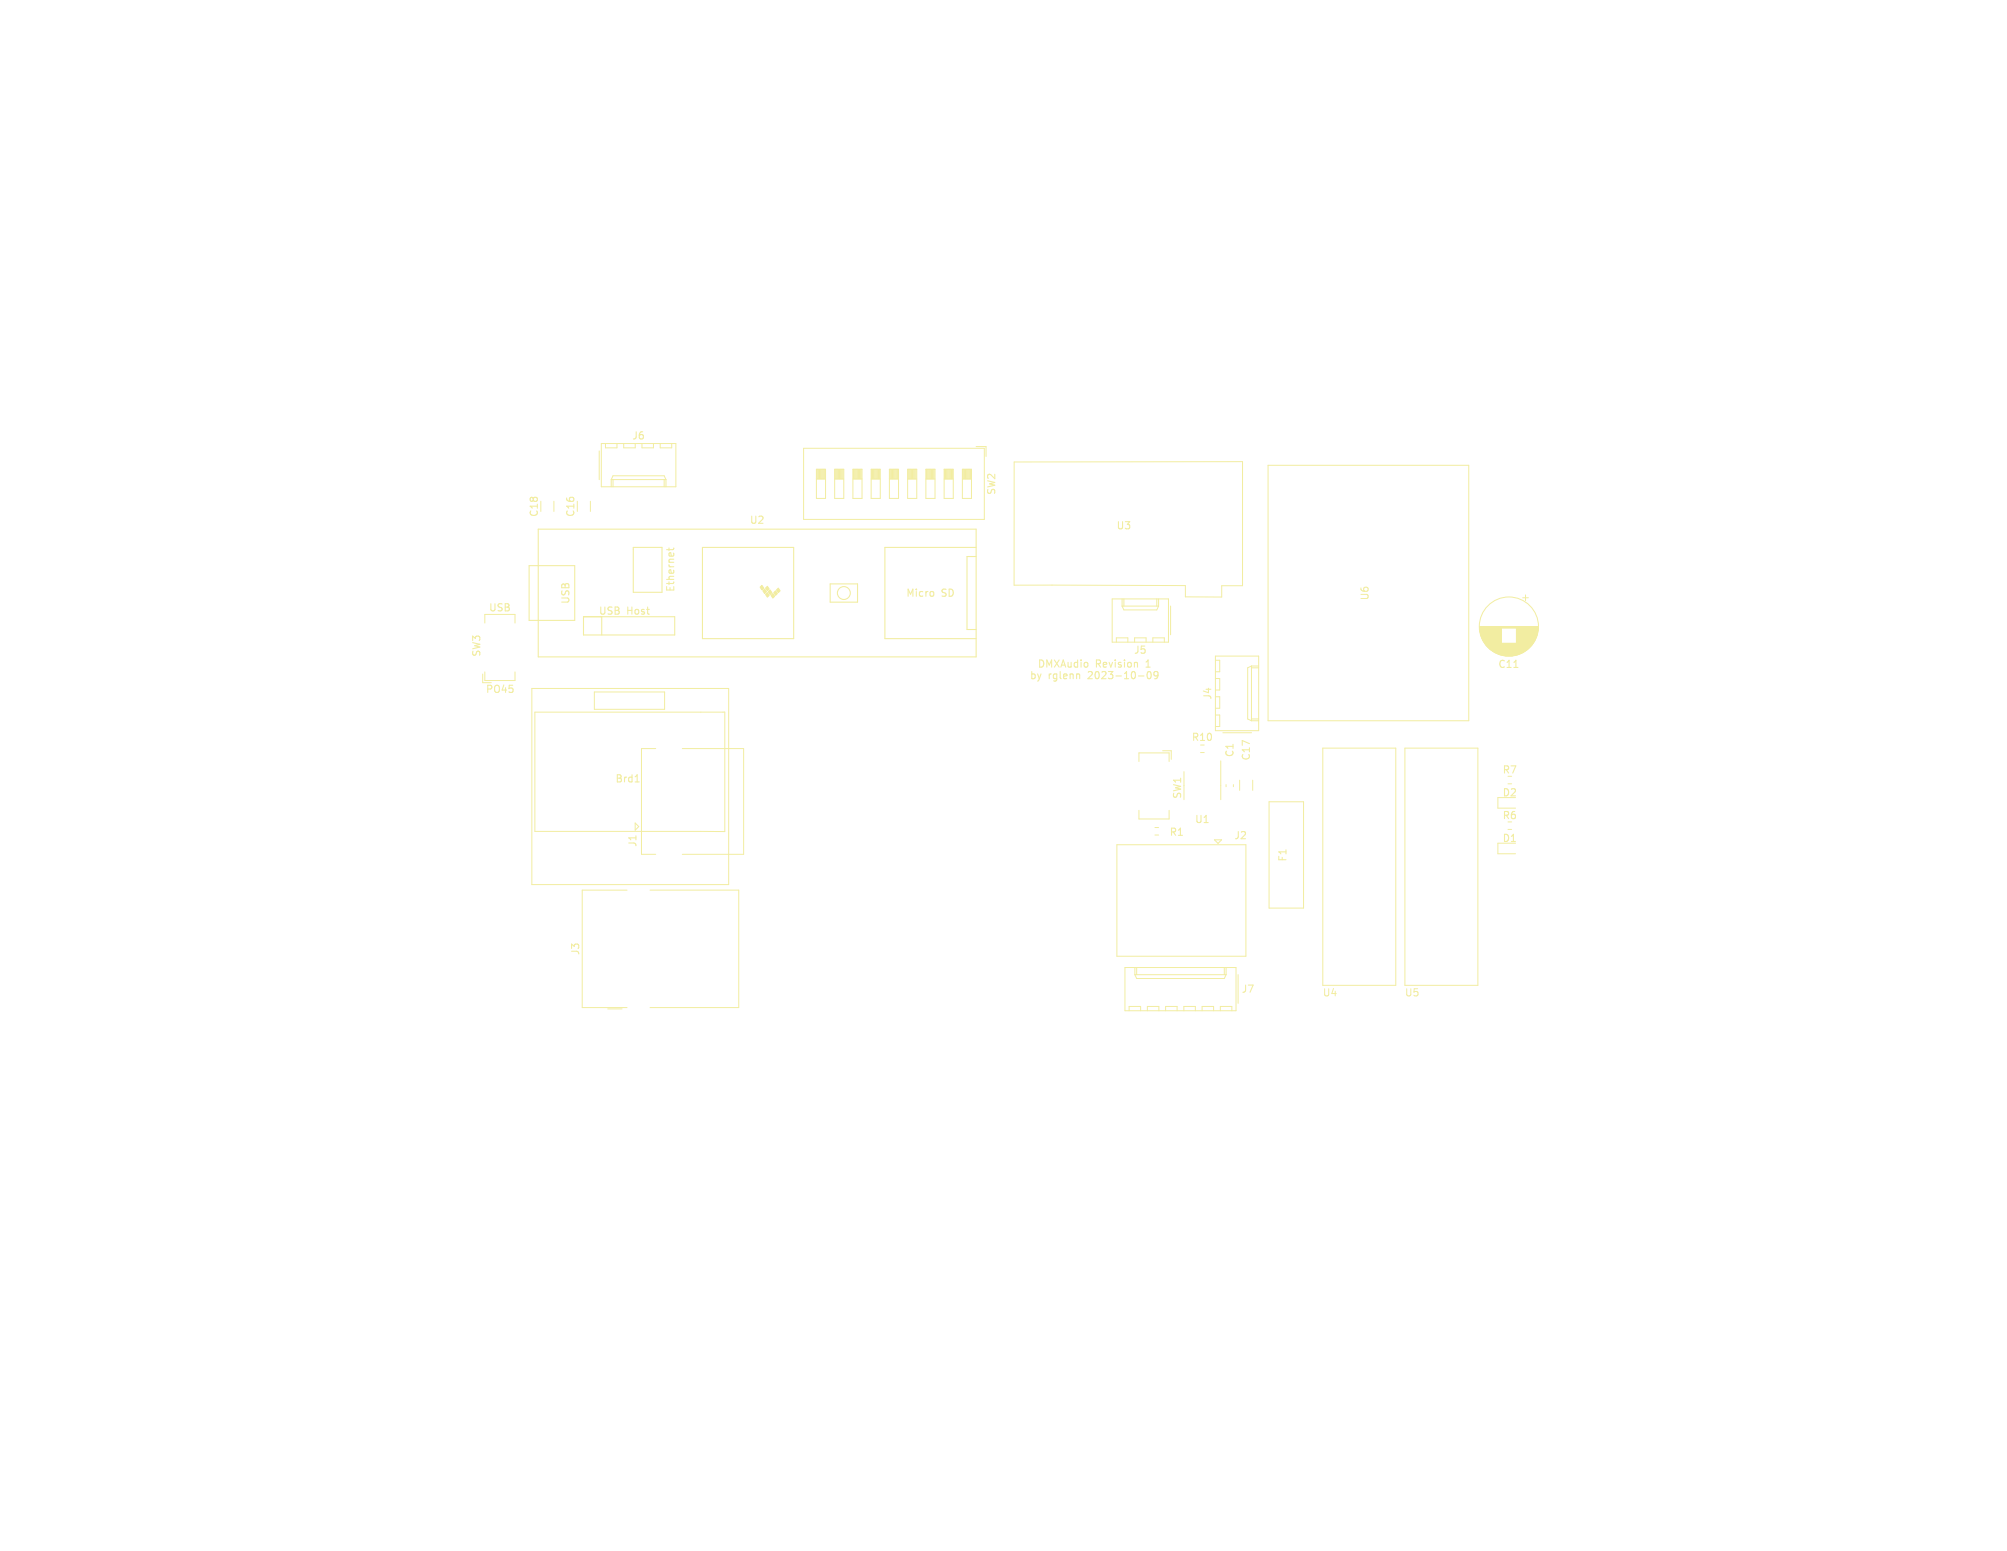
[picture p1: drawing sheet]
<svg xmlns="http://www.w3.org/2000/svg" width="279mm" height="216mm" viewBox="0 0 279 216" stroke-linecap="round" stroke-linejoin="round" font-family="sans-serif">
<defs><g id="words">
<g font-size="1.4" fill="#f2eda1">
<text x="87.9" y="61.4">J6</text>
<text x="138.8" y="69" transform="rotate(-90 138.8 69)">SW2</text>
<text x="75.1" y="72.1" transform="rotate(-90 75.1 72.1)">C18</text>
<text x="80.2" y="72.1" transform="rotate(-90 80.2 72.1)">C16</text>
<text x="104.3" y="73.1">U2</text>
<text x="155.3" y="73.9">U3</text>
<text x="94.1" y="82.5" transform="rotate(-90 94.1 82.5)">Ethernet</text>
<text x="126.1" y="83.3">Micro</text>
<text x="131.1" y="83.3">SD</text>
<text x="190.7" y="83.6" transform="rotate(-90 190.7 83.6)">U6</text>
<text x="68" y="85.3">USB</text>
<text x="79.5" y="84.2" transform="rotate(-90 79.5 84.2)">USB</text>
<text x="83.3" y="85.8">USB</text>
<text x="87.3" y="85.8">Host</text>
<text x="67.1" y="91.5" transform="rotate(-90 67.1 91.5)">SW3</text>
<text x="143.3" y="94.7">by</text>
<text x="144.4" y="93.1">DMXAudio</text>
<text x="146" y="94.7">rglenn</text>
<text x="151.7" y="94.7">2023-10-09</text>
<text x="152.5" y="93.1">Revision</text>
<text x="157.8" y="91.2">J5</text>
<text x="159.7" y="93.1">1</text>
<text x="208.5" y="93.2">C11</text>
<text x="67.6" y="96.5">PO45</text>
<text x="168.8" y="97.5" transform="rotate(-90 168.8 97.5)">J4</text>
<text x="165.8" y="103.3">R10</text>
<text x="171.9" y="105.5" transform="rotate(-90 171.9 105.5)">C1</text>
<text x="174.2" y="106" transform="rotate(-90 174.2 106)">C17</text>
<text x="209.1" y="107.9">R7</text>
<text x="85.6" y="109.1">Brd1</text>
<text x="164.6" y="111.3" transform="rotate(-90 164.6 111.3)">SW1</text>
<text x="209.1" y="111.1">D2</text>
<text x="88.8" y="118" transform="rotate(-90 88.8 118)">J1</text>
<text x="162.7" y="116.5">R1</text>
<text x="166.3" y="114.8">U1</text>
<text x="171.7" y="117">J2</text>
<text x="209.1" y="114.2">R6</text>
<text x="209.1" y="117.4">D1</text>
<text x="179.3" y="120" transform="rotate(-90 179.3 120)">F1</text>
<text x="80.8" y="133.1" transform="rotate(-90 80.8 133.1)">J3</text>
<text x="172.8" y="138.4">J7</text>
<text x="184.1" y="138.8">U4</text>
<text x="195.5" y="138.8">U5</text>
</g>
</g></defs>
<g fill="none" stroke="#f2eda1" stroke-width=".15">
<path d="M73.7 78.7h6.3v7.7h-6.3zM74.9 73.7h61v17.7h-61zM88.2 76.2h4v6.2h-4zM93.1 76.3v.4M93.8 76.3l-.1 .2h-.9M97.8 76.2h12.7v12.7h-12.7zM135.9 76.2h-12.7v12.7h12.7M135.9 77.5h-1.3v10.1h1.3M81.2 85.8h12.7v2.6h-12.7zM83.8 85.8v2.6M115.6 81.3h3.8v2.5h-3.8zM129.9 82.4l.1 .1-.1 .5"/>
<path d="M150.2 93.8l.1 .2v.5M158.2 92.2l.2 .1v.6M158.5 94.1h.8M159.8 93.6a.54 .54 0 0 0 .2 .9l.2-.1 .1-.3-.1-.5M161.2 93.9l-.2 .2-.3-.1-.1-.1 .1-.4h.3l.2 .1a.66 .66 0 0 1-.3 .9h-.2M210.7 92.9h.6M88.4 108.8h.6"/>
<circle cx="117.5" cy="82.5" r=".9"/>
</g>
<g fill="none" stroke="#f2eda1" stroke-width=".14">
<path d="M77.1 69.8v1.4M82.2 69.8v1.4M83.4 62.8v4M83.7 61.7h10.4v6.1h-10.4zM84.3 61.7v.6h1.6v-.6M85.1 66.8l.2-.6h7.2l.2 .6M85.1 66.8h7.6M85.1 66.8v1M85.3 66.8v1M86.8 61.7v.6h1.6v-.6M89.4 61.7v.6h1.6v-.6M91.9 61.7v.6h1.6v-.6"/>
<path d="M92.5 66.8v1M92.7 66.8v1M111.9 62.4h25.1v9.9h-25.1zM113.7 65.3h1.2v4.1h-1.2zM113.7 66.7h1.2M113.7 65.3v1.4M113.8 65.3v1.4M114 65.3v1.4M114.1 65.3v1.4M114.2 65.3v1.4M114.3 65.3v1.4M114.4 65.3v1.4"/>
<path d="M114.6 65.3v1.4M114.7 65.3v1.4M114.8 65.3v1.4M116.2 65.3h1.3v4.1h-1.3zM116.2 66.7h1.3M116.3 65.3v1.4M116.4 65.3v1.4M116.5 65.3v1.4M116.6 65.3v1.4M116.7 65.3v1.4M116.9 65.3v1.4M117 65.3v1.4"/>
<path d="M117.1 65.3v1.4M117.2 65.3v1.4M117.3 65.3v1.4M118.7 65.3h1.3v4.1h-1.3zM118.7 66.7h1.3M118.8 65.3v1.4M118.9 65.3v1.4M119 65.3v1.4M119.2 65.3v1.4M119.3 65.3v1.4M119.4 65.3v1.4M119.5 65.3v1.4"/>
<path d="M119.6 65.3v1.4M119.8 65.3v1.4M119.9 65.3v1.4M121.3 65.3h1.2v4.1h-1.2zM121.3 66.7h1.2M121.3 65.3v1.4M121.5 65.3v1.4M121.6 65.3v1.4M121.7 65.3v1.4M121.8 65.3v1.4M121.9 65.3v1.4M122.1 65.3v1.4"/>
<path d="M122.2 65.3v1.4M122.3 65.3v1.4M122.4 65.3v1.4M123.8 65.3h1.3v4.1h-1.3zM123.8 66.7h1.3M123.9 65.3v1.4M124 65.3v1.4M124.1 65.3v1.4M124.2 65.3v1.4M124.4 65.3v1.4M124.5 65.3v1.4M124.6 65.3v1.4"/>
<path d="M124.7 65.3v1.4M124.8 65.3v1.4M125 65.3v1.4M126.4 65.3h1.2v4.1h-1.2zM126.4 66.7h1.2M126.4 65.3v1.4M126.5 65.3v1.4M126.7 65.3v1.4M126.8 65.3v1.4M126.9 65.3v1.4M127 65.3v1.4M127.1 65.3v1.4"/>
<path d="M127.3 65.3v1.4M127.4 65.3v1.4M127.5 65.3v1.4M128.9 65.3h1.3v4.1h-1.3zM128.9 66.7h1.3M129 65.3v1.4M129.1 65.3v1.4M129.2 65.3v1.4M129.3 65.3v1.4M129.4 65.3v1.4M129.6 65.3v1.4M129.7 65.3v1.4"/>
<path d="M129.8 65.3v1.4M129.9 65.3v1.4M130 65.3v1.4M131.4 65.3h1.3v4.1h-1.3zM131.4 66.7h1.3M131.5 65.3v1.4M131.6 65.3v1.4M131.7 65.3v1.4M131.9 65.3v1.4M132 65.3v1.4M132.1 65.3v1.4M132.2 65.3v1.4"/>
<path d="M132.3 65.3v1.4M132.5 65.3v1.4M132.6 65.3v1.4M134 65.3h1.2v4.1h-1.2zM134 66.7h1.2M134 65.3v1.4M134.2 65.3v1.4M134.3 65.3v1.4M134.4 65.3v1.4M134.5 65.3v1.4M134.6 65.3v1.4M134.8 65.3v1.4"/>
<path d="M134.9 65.3v1.4M135 65.3v1.4M135.1 65.3v1.4M135.9 62.2h1.4v1.3M141.2 64.3h31.8v17.2h-2.9v1.6h-5.1v-1.6h-23.8zM176.5 64.8h28v35.5h-28zM67.2 93.8v1.2h1.2M67.5 93.5v1.2h4.2v-1.2M67.5 86.7v-1.2h4.2v1.2M74 95.8h27.4v27.3h-27.4zM74.5 99.1h26.4v16.7l-26.4-.1zM82.7 96.3h9.8v2.4h-9.8z"/>
<path d="M154.8 83.4h7.9v6h-7.9zM155.4 89.4v-.6h1.6v.6M156.2 84.4l.3 .5h4.5l.3-.5M156.2 84.4h5.1M156.2 83.4v1M156.5 83.4v1M157.9 89.4v-.6h1.7v.6M160.5 89.4v-.6h1.6v.6M161 83.4v1M161.3 83.4v1M163 84.4v4M169.2 91.3h6v10.4h-6z"/>
<path d="M169.2 99.5h.6v1.6h-.6M169.2 91.9h.6v1.6h-.6M169.2 94.4h.6v1.7h-.6M169.2 97h.6v1.6h-.6M174.2 92.7l-.5 .3v7.1l.5 .2M174.2 92.7v7.6M174.2 93h1M174.2 92.7h1M206 87.2h8.1M206 87.3h8.1M206 87.4h8.1M206 87.5h3"/>
<path d="M206 87.6h3M206 87.7h3M206 87.8h3M206 87.9h3M206 88h3M206.1 88h2.9M206.1 88.1h2.9M206.1 88.2h2.9M206.1 88.3h2.9M206.1 88.4h2.9M206.2 88.4h2.8M206.2 88.5h2.8"/>
<path d="M206.2 88.6h2.8M206.2 88.7h2.8M206.3 88.7h2.7M206.3 88.8h2.7M206.3 88.9h2.7M206.4 88.9h2.6M206.4 89h2.6M206.4 89.1h2.6M206.5 89.1h2.5M206.5 89.2h2.5M206.5 89.3h2.5M206.6 89.3h2.4"/>
<path d="M206.6 89.4h2.4M206.6 89.5h2.4M206.7 89.5h2.3M206.7 89.5h6.7M206.7 89.6h6.7M206.8 89.7h6.5M206.9 89.8h6.3M206.9 89.9h6.3M207 89.9h6.1M207 90h6.1M207.1 90h5.9M207.1 90.1h5.9"/>
<path d="M207.2 90.1h5.8M207.2 90.1h5.7M207.2 90.2h5.7M207.3 90.2h5.5M207.3 90.3h5.5M207.4 90.3h5.4M207.4 90.3h5.3M207.5 90.4h5.2M207.5 90.4h5.1M207.6 90.5h5M207.6 90.5h4.9M207.7 90.5h4.8"/>
<path d="M207.7 90.6h4.7M207.8 90.6h4.5M207.8 90.7h4.5M207.9 90.7h4.3M208 90.7h4.2M208 90.8h4.1M208.1 90.8h3.9M208.2 90.9h3.7M208.3 90.9h3.5M208.4 91h3.3M208.5 91h3.1M208.6 91.1h2.9"/>
<path d="M208.7 91.1h2.7M208.8 91.1h2.5M209 91.2h2.2M209.1 91.2h1.9M209.3 91.3h1.5M209.5 91.3h1.1M211.1 87.5h3M211.1 87.6h3M211.1 87.7h3M211.1 87.8h3M211.1 87.9h3M211.1 88h3"/>
<path d="M211.1 88.1h3M211.1 88.1h2.9M211.1 88.2h2.9M211.1 88.3h2.9M211.1 88.4h2.9M211.1 88.5h2.8M211.1 88.6h2.8M211.1 88.7h2.8M211.1 88.7h2.7M211.1 88.8h2.7M211.1 88.9h2.7M211.1 89h2.6"/>
<path d="M211.1 89.1h2.6M211.1 89.2h2.5M211.1 89.3h2.5M211.1 89.4h2.4M211.1 89.5h2.4M211.1 89.5h2.3M212 83.2h.8M212.4 82.8v.8M88.4 114.6l.5 .5-.5 .5zM91.3 104.2h-2v14.7h2M95 104.2h8.5v14.7h-8.5M155.5 117.6h17.9v15.5h-17.9z"/>
<path d="M158.6 106v-1.2h4.2v1.2M158.6 112.8v1.2h4.2v-1.2M160.8 116.2h.5M160.8 115.2h.5M161.9 104.5h1.2v1.2M164.8 107.4v2M167.1 104.8h.5M169.1 116.9h1l-.5 .5zM169.9 105.9v5.4M170.2 102h4M170.7 109.2v.3M171.7 109.2v.3"/>
<path d="M172.6 108.6v1.4M174.2 100.3h1M174.2 100.1h1M174.4 108.6v1.4M176.7 111.6h4.8v14.8h-4.8zM184.1 104.1h10.2v33.1h-10.2zM195.6 104.1h10.1v33.1h-10.1zM209.9 115.5h.5M209.9 109.1h.5M211 111h-2.5v1.5h2.5M211 117.4h-2.5v1.4h2.5M87.3 123.9h-6.2v16.4h6.2"/>
<path d="M90.5 123.9h12.3v16.4h-12.3M156.6 134.7h15.5v6h-15.5zM158 135.7l.2 .5h12.2l.3-.5M158 135.7h12.7M158 134.7v1M158.2 134.7v1M170.4 134.7v1M170.7 134.7v1M172.4 135.7v4M84.6 140.4h2M157.2 140.7v-.6h1.6v.6M159.7 140.7v-.6h1.6v.6"/>
<path d="M162.3 140.7v-.6h1.6v.6M164.8 140.7v-.6h1.6v.6M167.3 140.7v-.6h1.6v.6M169.9 140.7v-.6h1.6v.6"/>
<circle cx="210.1" cy="87.2" r="4.1"/>
</g>
<g fill="#f2eda1" stroke="#f2eda1" stroke-width=".14">
<path d="M105.8 81.7l.3-.2 .2 .4-.2 .2z"/>
<path d="M106.2 82.2l.2-.2 .3 .4-.3 .2z"/>
<path d="M106.6 81.9l.2-.3 .3 .4-.3 .2z"/>
<path d="M106.6 82.8l.2-.3 .3 .4-.3 .2z"/>
<path d="M107.2 82.1l.3 .4-.3 .3-.2-.4z"/>
<path d="M107.3 82.9l.3-.3 .2 .4-.2 .3z"/>
<path d="M107.7 82.5l.3-.3 .2 .4-.2 .3z"/>
<path d="M108.1 82.1l.3-.2 .2 .3-.2 .3z"/>
</g>
<use href="#words"/>
</svg>
